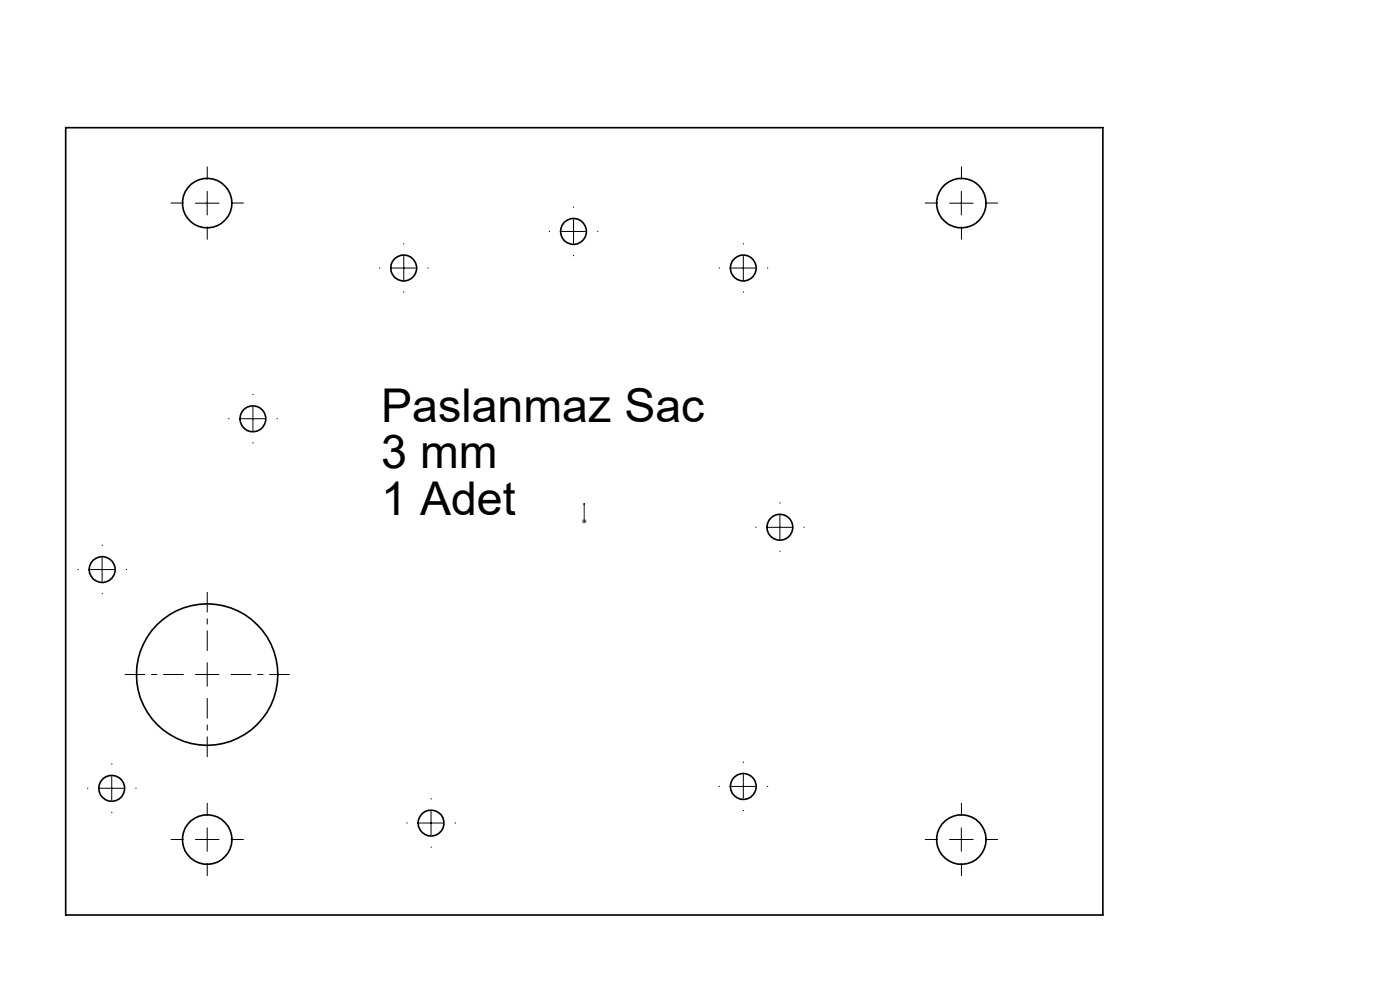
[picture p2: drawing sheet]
<svg xmlns="http://www.w3.org/2000/svg" width="297mm" height="210mm" viewBox="0 0 297 210" stroke-linecap="round" stroke-linejoin="round" font-family="sans-serif">
<defs><g id="words">
<g font-size="9.9">
<text x="80.9" y="89.5">Paslanmaz Sac</text>
<text x="80.9" y="99.3">3 mm</text>
<text x="80.9" y="109.2">1 Adet</text>
</g>
</g></defs>
<g fill="none" stroke="#000" stroke-width=".35">
<path d="M13.9 27.1h220.1v167h-220.1z"/>
<circle cx="44" cy="43.1" r="5.3"/>
<circle cx="85.7" cy="56.8" r="2.75"/>
<circle cx="121.7" cy="49.1" r="2.75"/>
<circle cx="157.7" cy="56.8" r="2.75"/>
<circle cx="203.9" cy="43.1" r="5.2"/>
<circle cx="53.7" cy="88.8" r="2.75"/>
<circle cx="165.5" cy="111.8" r="2.75"/>
<circle cx="21.7" cy="120.8" r="2.75"/>
<circle cx="44" cy="143.1" r="15"/>
<circle cx="23.7" cy="167.2" r="2.75"/>
<circle cx="44" cy="178.1" r="5.3"/>
<circle cx="91.4" cy="174.6" r="2.75"/>
<circle cx="157.7" cy="166.8" r="2.75"/>
<circle cx="204" cy="178.1" r="5.2"/>
</g>
<path d="M123.9 106.7v.4v-.4M123.9 110.5v.2zM123.9 110.6h.1M123.9 106.7v3.9" fill="none" stroke="#00f" stroke-width=".21"/>
<path d="M123.4 110.6h1.1M123.6 110.2l.7 .7M123.9 110.1v1M124.3 110.2l-.7 .7" fill="none" stroke="#808080" stroke-width=".21"/>
<g fill="none" stroke="#000" stroke-width=".21" stroke-dasharray="15.2 1.3 1.3 1.3" stroke-linecap="butt">
<path d="M44 38.1v-2.8M204 38.1v-2.8M39 43.1h-2.8M44 48.1v2.7M49 43.1h2.7M80.7 56.8h-.3M85.7 51.8v-.2M90.7 56.8h.2M116.7 49.1h-.3M121.7 54.1v.2M121.7 44.1v-.3M126.7 49.1h.2"/>
<path d="M152.7 56.8h-.2M157.7 51.8v-.2M162.7 56.8h.3M199 43.1h-2.8M204 48.1v2.7M209 43.1h2.7M85.7 61.8v.3M157.7 61.8v.3M48.7 88.8h-.3M53.7 93.8v.3M53.7 83.8v-.2M58.7 88.8h.2"/>
<path d="M21.7 115.8v-.3M160.5 111.8h-.3M165.5 116.8v.3M165.5 106.8v-.2M170.5 111.8h.2M16.7 120.8h-.3M21.7 125.8v.2M26.7 120.8h.2M18.7 167.2h-.2M23.7 172.2v.3M23.7 162.2v-.2M28.7 167.2h.3"/>
<path d="M39 178.1h-2.8M44 173.1v-2.8M49 178.1h2.7M86.5 174.6h-.3M91.5 179.6v.2M91.5 169.6v-.3M96.5 174.6h.2M152.7 166.8h-.2M157.7 171.8v.3M157.7 161.8v-.2M162.7 166.8h.3M199 178.1h-2.8"/>
<path d="M204 173.1v-2.8M209 178.1h2.7M44 183.1v2.7M204 183.1v2.7"/>
</g>
<path d="M44 138.1v-12.5M39 143.1h-12.5M44 148.1v12.5M49 143.1h12.5" fill="none" stroke="#000" stroke-width=".21" stroke-dasharray="15.2 1.3 1.3 1.3" stroke-dashoffset="10.9" stroke-linecap="butt"/>
<g fill="none" stroke="#000" stroke-width=".21">
<path d="M41.5 43.1h5M44 40.6v5M83.1 56.9h5M85.7 54.4v5M119.2 49.1h5M121.7 46.6v5M155.2 56.9h5M157.7 54.4v5M201.4 43.1h5M203.9 40.6v5M51.2 88.8h5M53.7 86.4v4.9"/>
<path d="M21.7 118.3v5M162.9 111.9h5.1M165.5 109.4v4.9M19.2 120.8h5M41.5 143.1h5M44 140.6v5M21.2 167.2h5M23.7 164.7v5M41.5 178.1h5M44 175.6v5M88.9 174.6h5M91.4 172.1v5"/>
<path d="M155.2 166.8h5M157.7 164.3v5M201.4 178.1h5M203.9 175.6v5"/>
</g>
<path d="M123.9 106.7v.4zM123.9 110.5v.2z" fill="#00f"/>
<use href="#words"/>
</svg>
